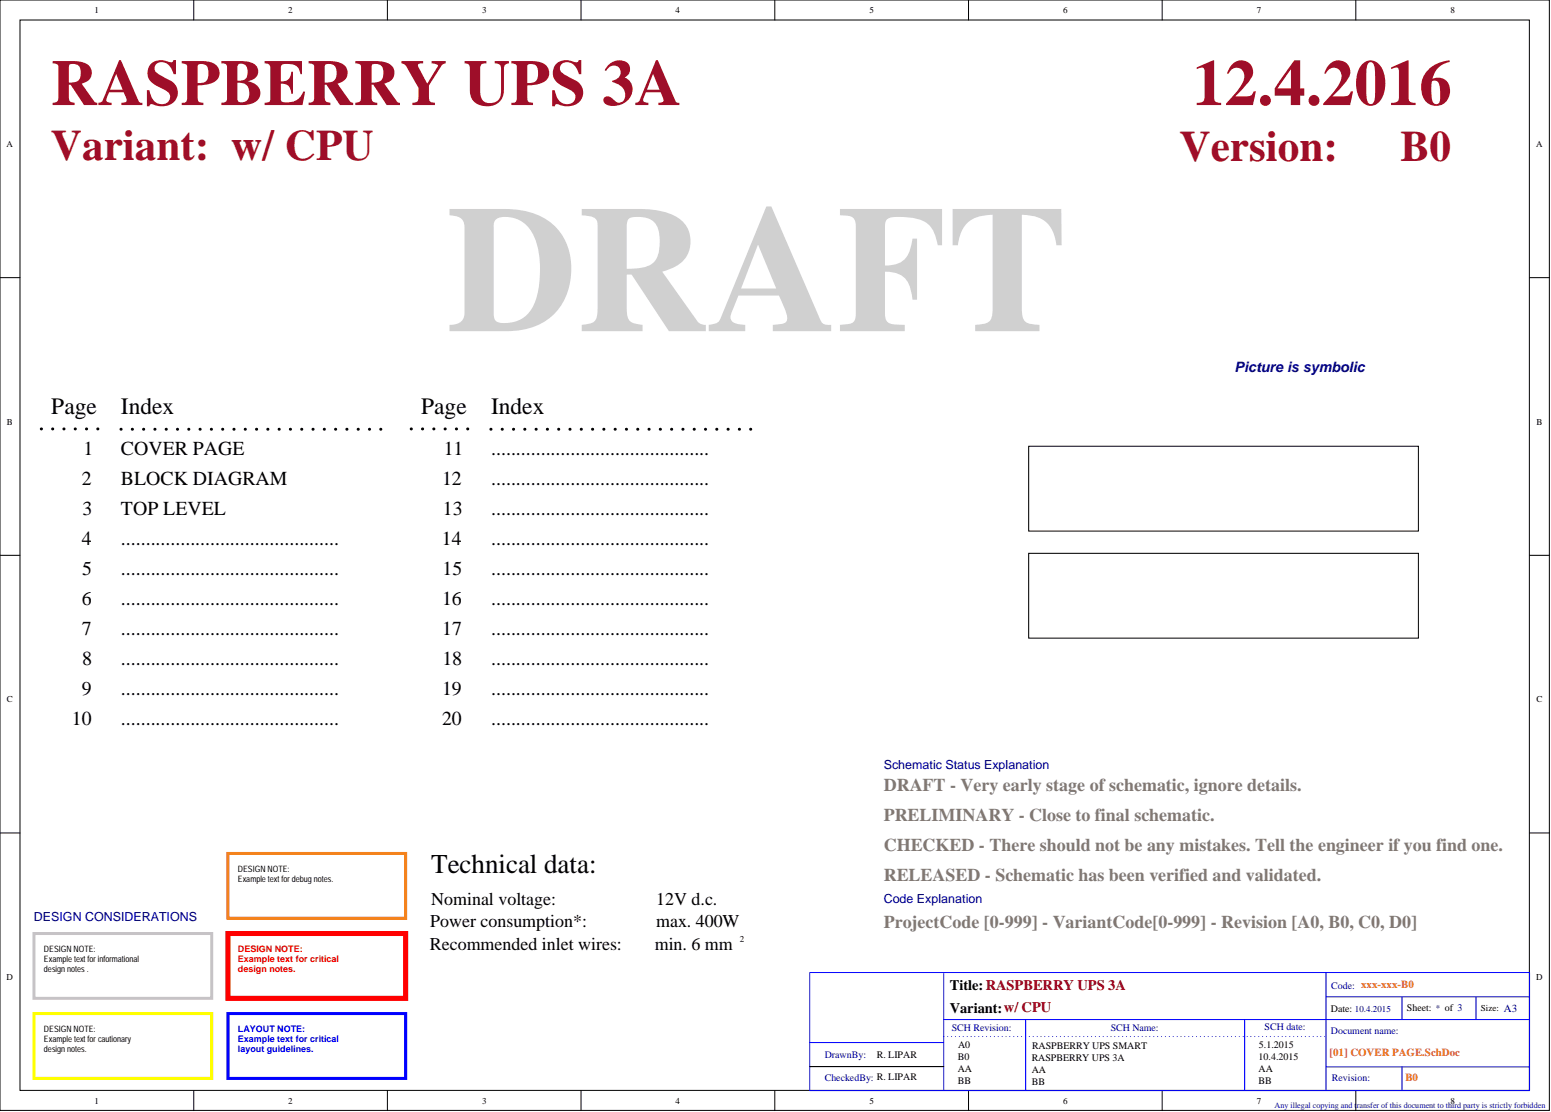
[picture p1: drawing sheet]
<svg xmlns="http://www.w3.org/2000/svg" width="393mm" height="282mm" viewBox="0 0 393 282" stroke-linecap="round" stroke-linejoin="round" font-family="sans-serif">
<defs><g id="words">
<text font-size="45.8" fill="#d0d0d0" x="113.4" y="83.9">DRAFT</text>
<g font-size="16.5" fill="#9e0e29">
<text x="12.9" y="26.6">RASPBERRY UPS 3A</text>
<text x="302.4" y="26.6">12.4.2016</text>
</g>
<g font-size="11" fill="#9e0e29">
<text x="12.9" y="40.5">Variant: w/ CPU</text>
<text x="299.1" y="40.7">Version:</text>
<text x="355.2" y="40.7">B0</text>
</g>
<text font-size="6.9" x="109.4" y="221.3">Technical data:</text>
<g font-size="6">
<text x="13" y="104.9">Page</text>
<text x="30.7" y="105">Index</text>
<text x="106.8" y="104.9">Page</text>
<text x="124.6" y="104.9">Index</text>
</g>
<g font-size="5">
<text x="21.2" y="115.3">1</text>
<text x="30.7" y="115.3">COVER PAGE</text>
<text x="112.5" y="115.3">11</text>
<text x="124.6" y="115.3">............................................</text>
<text x="20.7" y="122.9">2</text>
<text x="30.7" y="122.9">BLOCK DIAGRAM</text>
<text x="112.1" y="122.9">12</text>
<text x="124.6" y="122.9">............................................</text>
<text x="21" y="130.5">3</text>
<text x="30.7" y="130.5">TOP LEVEL</text>
<text x="112.3" y="130.5">13</text>
<text x="124.6" y="130.5">............................................</text>
<text x="20.7" y="138.1">4</text>
<text x="30.7" y="138.1">............................................</text>
<text x="112.1" y="138.1">14</text>
<text x="124.6" y="138.1">............................................</text>
<text x="20.9" y="145.7">5</text>
<text x="30.7" y="145.7">............................................</text>
<text x="112.2" y="145.7">15</text>
<text x="124.6" y="145.7">............................................</text>
<text x="20.7" y="153.4">6</text>
<text x="30.7" y="153.4">............................................</text>
<text x="112.1" y="153.3">16</text>
<text x="124.6" y="153.3">............................................</text>
<text x="20.8" y="161">7</text>
<text x="30.7" y="161">............................................</text>
<text x="112.1" y="160.9">17</text>
<text x="124.6" y="160.9">............................................</text>
<text x="20.8" y="168.6">8</text>
<text x="30.7" y="168.6">............................................</text>
<text x="112.2" y="168.5">18</text>
<text x="124.6" y="168.5">............................................</text>
<text x="20.8" y="176.2">9</text>
<text x="30.7" y="176.2">............................................</text>
<text x="112.1" y="176.1">19</text>
<text x="124.6" y="176.1">............................................</text>
<text x="18.2" y="183.8">10</text>
<text x="30.7" y="183.8">............................................</text>
<text x="112.1" y="183.7">20</text>
<text x="124.6" y="183.7">............................................</text>
</g>
<g font-size="4.6" fill="#827872">
<text x="224.1" y="200.4">DRAFT - Very early stage of schematic, ignore details.</text>
<text x="224.1" y="208">PRELIMINARY - Close to final schematic.</text>
<text x="224.1" y="215.6">CHECKED - There should not be any mistakes. Tell the engineer if you find one.</text>
<text x="224.1" y="223.2">RELEASED - Schematic has been verified and validated.</text>
<text x="224.1" y="235.1">ProjectCode [0-999] - VariantCode[0-999] - Revision [A0, B0, C0, D0]</text>
</g>
<g font-size="4.6">
<text x="109.4" y="229.4">Nominal voltage:</text>
<text x="166.4" y="229.4">12V d.c.</text>
<text x="109.1" y="235">Power consumption*:</text>
<text x="166.4" y="235">max. 400W</text>
<text x="109" y="240.7">Recommended inlet wires:</text>
<text x="166.1" y="240.7">min. 6 mm</text>
</g>
<g font-size="3.7">
<text x="240.9" y="251">Title:RASPBERRY UPS 3A</text>
<text x="240.9" y="256.9">Variant:w/ CPU</text>
</g>
<text font-size="3.6" fill="#000080" x="313.1" y="94.3">Picture is symbolic</text>
<g font-size="3.2" fill="#000080">
<text x="224.1" y="194.9">Schematic Status Explanation</text>
<text x="8.6" y="233.4">DESIGN CONSIDERATIONS</text>
<text x="224.1" y="228.8">Code Explanation</text>
</g>
<text font-size="2.7" fill="#000080" x="381.4" y="256.4">A3</text>
<g font-size="2.7" fill="#de4f16">
<text x="337.2" y="267.6">[01] COVER PAGE.SchDoc</text>
<text x="356.4" y="274">B0</text>
</g>
<g font-size="2.5" fill="#000080">
<text x="337.6" y="250.6">Code: xxx-xxx-B0</text>
<text x="241.4" y="261.4">SCH Revision:</text>
<text x="281.7" y="261.4">SCH Name:</text>
<text x="320.7" y="261.2">SCH date:</text>
<text x="337.5" y="262">Document name:</text>
<text x="209.2" y="268.3">DrawnBy:</text>
<text x="209.2" y="274">CheckedBy: R. LIPAR</text>
<text x="337.8" y="273.9">Revision:</text>
</g>
<g font-size="2.5">
<text x="337.5" y="256.5">Date: 10.4.2015</text>
<text x="356.8" y="256.2">Sheet: * of 3</text>
<text x="222.4" y="268.2">R. LIPAR</text>
<text x="242.9" y="268.8">B0</text>
<text x="243" y="265.7">A0</text>
<text x="261.6" y="269">RASPBERRY UPS 3A</text>
<text x="261.7" y="265.9">RASPBERRY UPS SMART</text>
<text x="319.2" y="268.8">10.4.2015</text>
<text x="319.3" y="265.7">5.1.2015</text>
<text x="242.9" y="271.8">AA</text>
<text x="242.9" y="274.9">BB</text>
<text x="261.6" y="272.1">AA</text>
<text x="261.6" y="275.1">BB</text>
<text x="319.2" y="271.8">AA</text>
<text x="319.2" y="274.9">BB</text>
</g>
<g font-size="2.3">
<text x="24" y="3.3">1</text>
<text x="73.1" y="3.3">2</text>
<text x="122.2" y="3.3">3</text>
<text x="171.3" y="3.3">4</text>
<text x="220.5" y="3.3">5</text>
<text x="269.6" y="3.3">6</text>
<text x="318.7" y="3.3">7</text>
<text x="367.8" y="3.3">8</text>
<text x="1.7" y="37.2">A</text>
<text x="389.6" y="37.2">A</text>
<text x="1.8" y="107.6">B</text>
<text x="389.7" y="107.6">B</text>
<text x="1.8" y="178">C</text>
<text x="389.7" y="178">C</text>
<text x="187.6" y="238.7">2</text>
<text x="1.7" y="248.4">D</text>
<text x="389.6" y="248.4">D</text>
<text x="375.6" y="256.2">Size:</text>
<text x="24" y="279.7">1</text>
<text x="73.1" y="279.7">2</text>
<text x="122.2" y="279.7">3</text>
<text x="171.3" y="279.7">4</text>
<text x="220.5" y="279.7">5</text>
<text x="269.6" y="279.7">6</text>
<text x="318.7" y="279.7">7</text>
<text x="367.8" y="279.7">8</text>
</g>
<g font-size="2.3" fill="#f00">
<text x="60.3" y="241.2">DESIGN NOTE:</text>
<text x="60.3" y="243.8">Example text for critical</text>
<text x="60.3" y="246.3">design notes.</text>
</g>
<g font-size="2.3" fill="#00f">
<text x="60.3" y="261.5">LAYOUT NOTE:</text>
<text x="60.3" y="264.1">Example text for critical</text>
<text x="60.3" y="266.6">layout guidelines.</text>
</g>
<g font-size="2.2">
<text x="60.3" y="220.9">DESIGN NOTE:</text>
<text x="60.3" y="223.5">Example text for debug notes.</text>
<text x="11.2" y="241.2">DESIGN NOTE:</text>
<text x="11.2" y="243.8">Example text for informational</text>
<text x="11.2" y="246.3">design notes .</text>
<text x="11.2" y="261.5">DESIGN NOTE:</text>
<text x="11.2" y="264.1">Example text for cautionary</text>
<text x="11.2" y="266.6">design notes.</text>
</g>
<text font-size="2.1" fill="#000080" x="323.3" y="280.8">Any illegal copying and transfer of this document to third party is strictly forbidden</text>
</g></defs>
<g fill="#fff" stroke="#000" stroke-width=".25">
<path d="M0 0h392.9v281.5h-392.9z"/>
<path d="M5.1 5.1h382.8v271.3h-382.8z"/>
</g>
<g fill="none" stroke="#000" stroke-width=".25">
<path d="M49.1 0v5.1M98.2 0v5.1M147.4 0v5.1M196.5 0v5.1M245.6 0v5.1M294.7 0v5.1M343.8 0v5.1M0 70.4h5.1M387.9 70.4h5.1M0 140.8h5.1M387.9 140.8h5.1M0 211.1h5.1"/>
<path d="M387.9 211.1h5.1M49.1 276.4v5.1M98.2 276.4v5.1M147.4 276.4v5.1M196.5 276.4v5.1M205.4 270.4h33.9M245.6 276.4v5.1M294.7 276.4v5.1M343.8 276.4v5.1"/>
</g>
<g fill="none" stroke="#00f" stroke-width=".25">
<path d="M205.4 246.5v29.9h182.5v-29.9h-182.4M239.3 246.8v29.6M239.3 258.4h148.6M260.1 258.4v18M315.7 258.4v18M336.3 246.6v29.7M336.3 252.7h51.5M355.6 252.7v5.6M374.3 252.7v5.6M205.4 270.4h33.9M205.4 264.3h33.9M336.3 270.4h51.5"/>
<path d="M355.6 270.4v5.9"/>
</g>
<path d="M239.3 262.7h96.9" fill="none" stroke="#00f" stroke-width=".25" stroke-dasharray="0 .9"/>
<path d="M30.7 108.8h65.9" fill="none" stroke="#000" stroke-width=".76" stroke-dasharray="0 2.8"/>
<path d="M260.9 113.1h98.8v21.5h-98.8z" fill="#fff" stroke="#000" stroke-width=".25"/>
<path d="M10.5 108.7h15.2M104.3 108.7h15.2M124.5 108.8h65.9" fill="none" stroke="#000" stroke-width=".76" stroke-dasharray="0 2.8"/>
<path d="M260.9 140.3h98.8v21.5h-98.8z" fill="#fff" stroke="#000" stroke-width=".25"/>
<path d="M8.6 236.6h45.1v16.5h-45.1z" fill="none" stroke="#c6c3c6" stroke-width=".76"/>
<path d="M8.6 256.9h45.1v16.4h-45.1z" fill="none" stroke="#ff0" stroke-width=".76"/>
<path d="M57.8 236.6h45.1v16.5h-45.1z" fill="none" stroke="#f00" stroke-width="1.3"/>
<path d="M57.8 256.9h45.1v16.4h-45.1z" fill="none" stroke="#00f" stroke-width=".76"/>
<path d="M57.8 216.3h45.1v16.5h-45.1z" fill="none" stroke="#fd8300" stroke-width=".76"/>
<use href="#words"/>
</svg>
